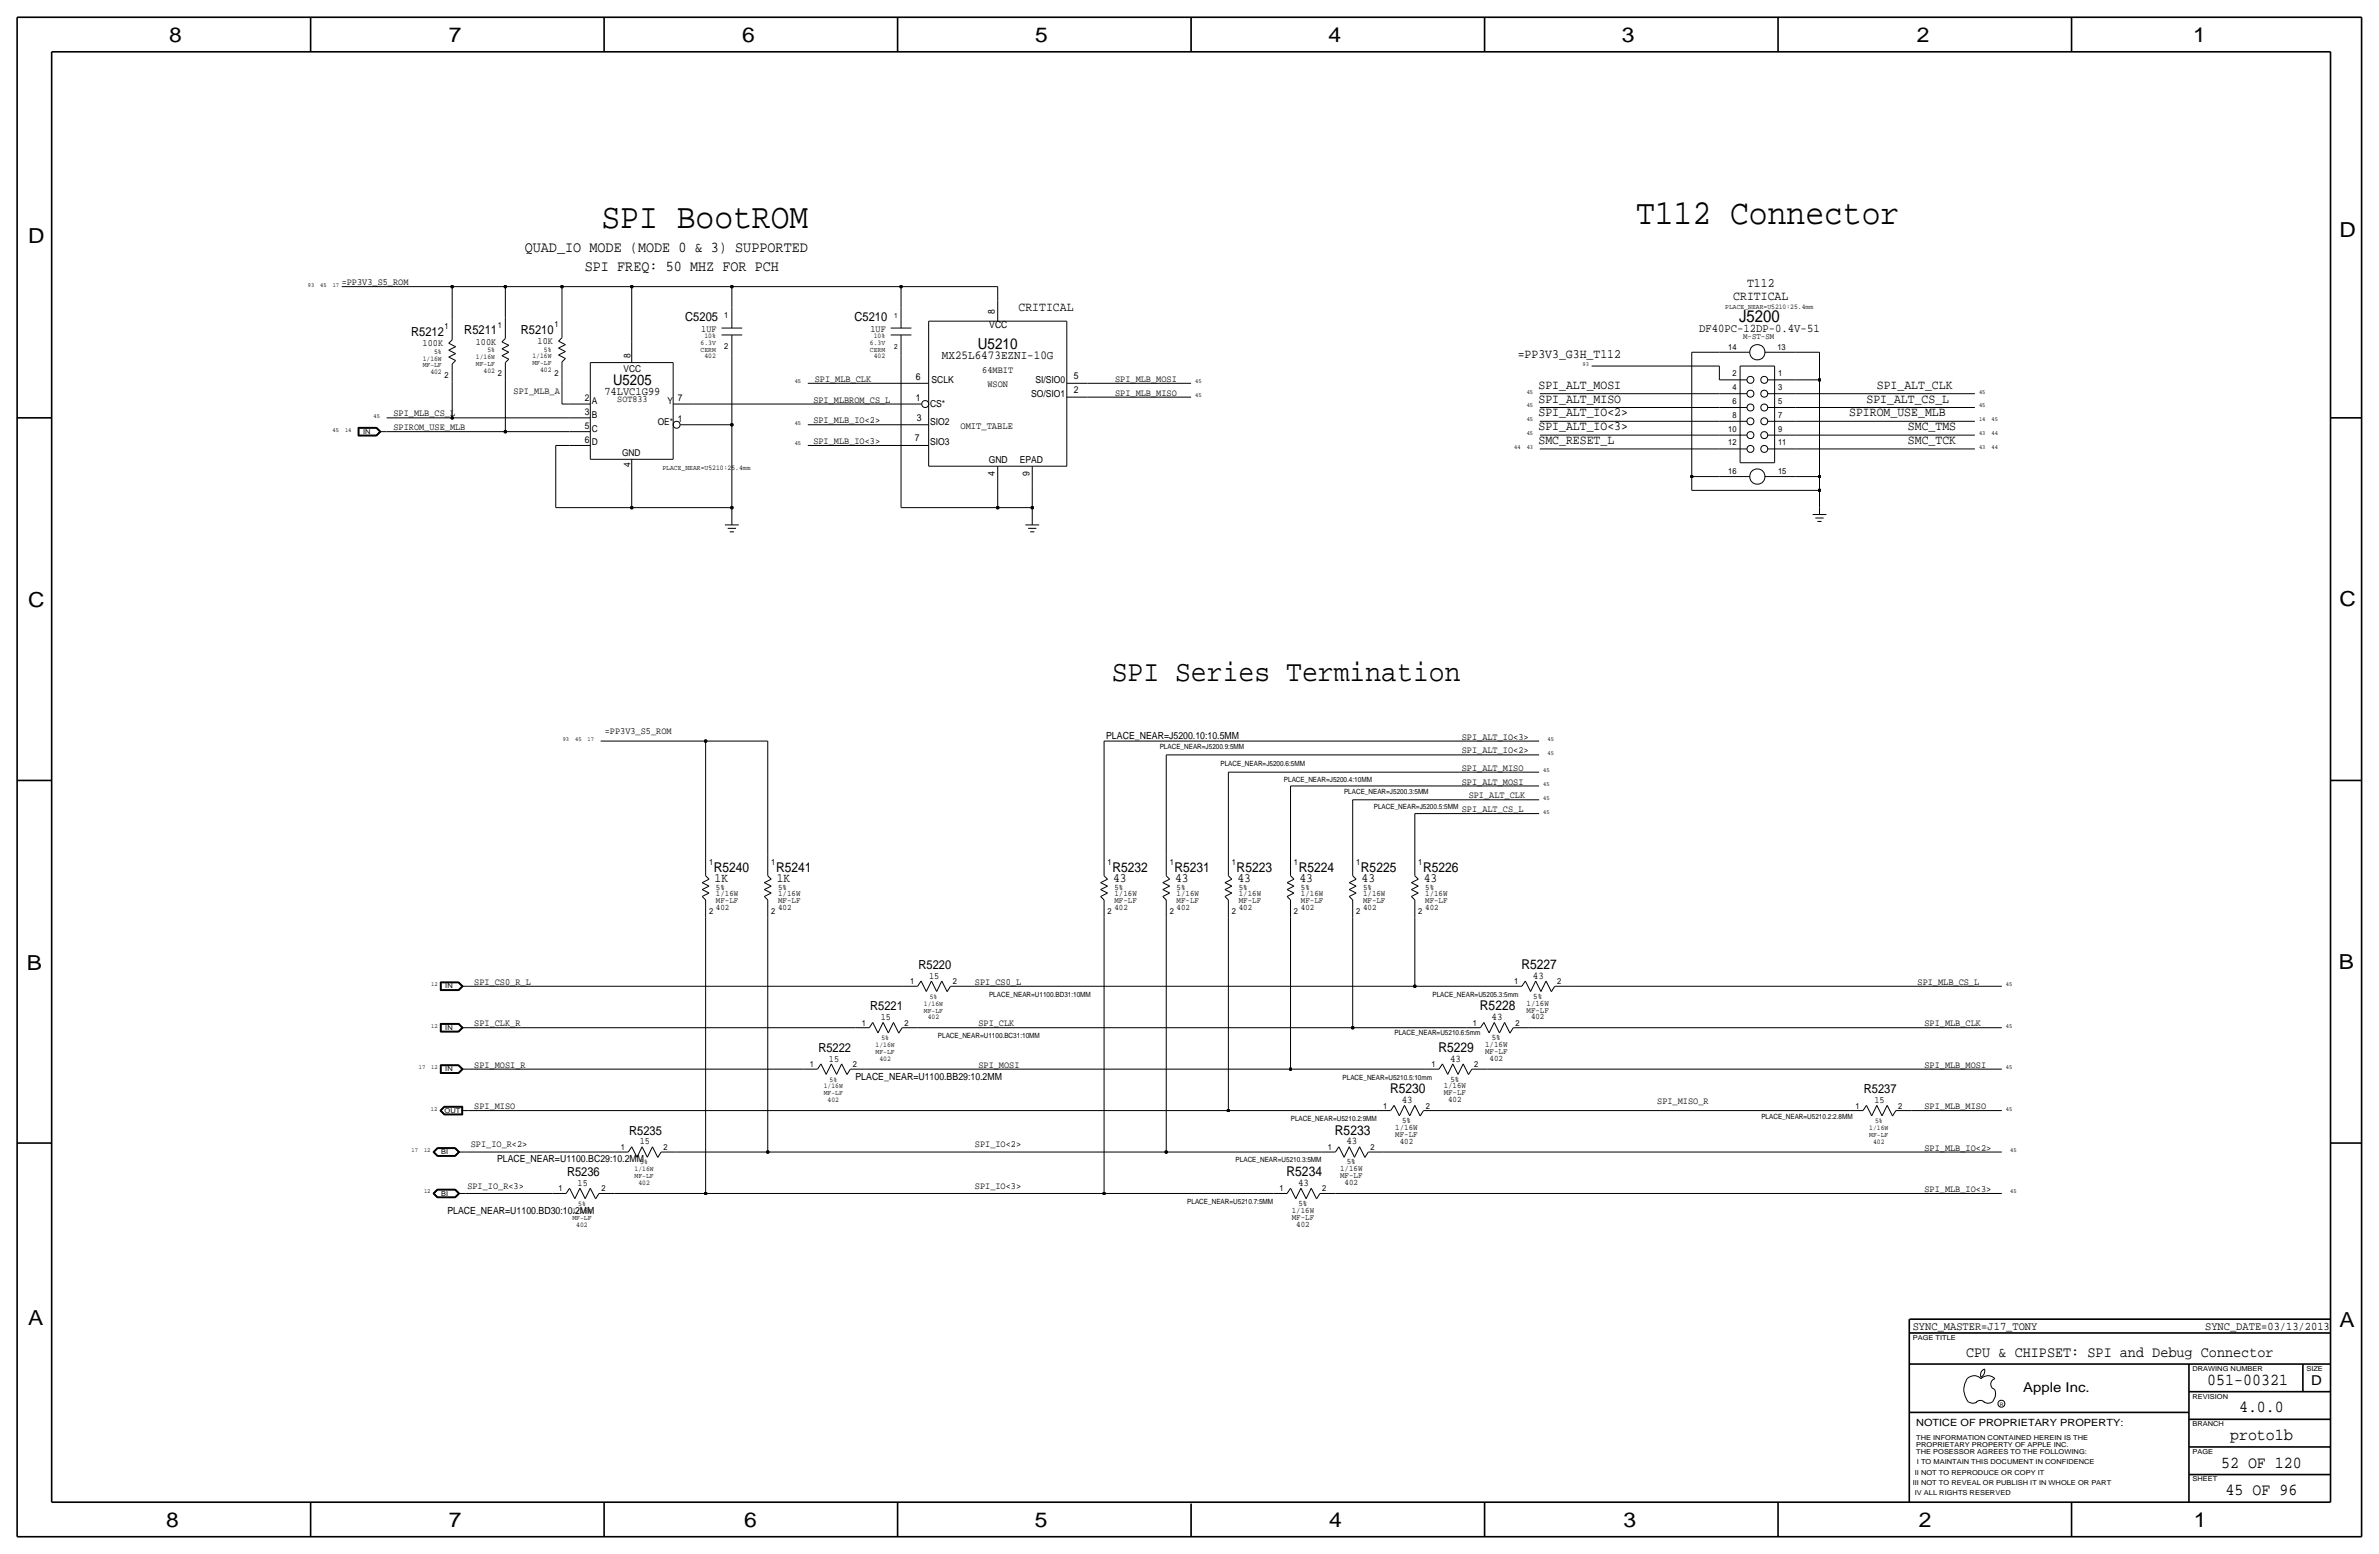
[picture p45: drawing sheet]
<svg xmlns="http://www.w3.org/2000/svg" width="875mm" height="572mm" viewBox="0 0 875 572" stroke-linecap="round" stroke-linejoin="round" font-family="sans-serif">
<defs><g id="words">
<g font-size="12.9">
<text x="221.2" y="83.8">SPI BootROM</text>
<text x="601.7" y="82.6">T112 Connector</text>
</g>
<text font-size="10.9" x="408.9" y="250.4">SPI Series Termination</text>
<g font-size="7.6">
<text x="62.2" y="15.5">8</text>
<text x="165" y="15.5">7</text>
<text x="273" y="15.5">6</text>
<text x="380.7" y="15.5">5</text>
<text x="488.6" y="15.5">4</text>
<text x="596.6" y="15.5">3</text>
<text x="705.1" y="15.5">2</text>
<text x="806.7" y="15.5">1</text>
<text x="10.4" y="89.4">D</text>
<text x="860.5" y="87.1">D</text>
<text x="10.4" y="223.3">C</text>
<text x="860.5" y="222.8">C</text>
<text x="9.8" y="356.6">B</text>
<text x="860.2" y="356.4">B</text>
<text x="10.4" y="487.4">A</text>
<text x="860.5" y="488.2">A</text>
<text x="61.2" y="561.6">8</text>
<text x="165" y="561.6">7</text>
<text x="273.8" y="561.6">6</text>
<text x="380.7" y="561.6">5</text>
<text x="488.9" y="561.6">4</text>
<text x="597.1" y="561.6">3</text>
<text x="705.8" y="561.6">2</text>
<text x="806.9" y="561.6">1</text>
</g>
<g font-size="6.2">
<text x="639.7" y="118.4">J5200</text>
<text x="811.9" y="509.3">051-00321</text>
<text x="823.6" y="519.4">4.0.0</text>
<text x="820.3" y="529.6">proto1b</text>
<text x="817" y="539.7">52 OF 120</text>
<text x="818.6" y="549.9">45 OF 96</text>
</g>
<g font-size="5.6">
<text x="193" y="92.7">QUAD_IO MODE (MODE 0 &amp; 3) SUPPORTED</text>
<text x="215.1" y="99.8">SPI FREQ: 50 MHZ FOR PCH</text>
<text x="359.7" y="128.3">U5210</text>
<text x="723.2" y="499.1">CPU &amp; CHIPSET: SPI and Debug Connector</text>
</g>
<text font-size="5.4" x="225.5" y="141.7">U5205</text>
<g font-size="5">
<text x="262.6" y="320.5">R5240</text>
<text x="285.4" y="320.5">R5241</text>
<text x="409.1" y="320.5">R5232</text>
<text x="432" y="320.5">R5231</text>
<text x="454.9" y="320.5">R5223</text>
<text x="477.7" y="320.5">R5224</text>
<text x="500.6" y="320.5">R5225</text>
<text x="523.4" y="320.5">R5226</text>
<text x="559.6" y="356.4">R5227</text>
<text x="544.4" y="371.6">R5228</text>
<text x="529.1" y="386.8">R5229</text>
<text x="511.3" y="402.1">R5230</text>
<text x="491" y="417.3">R5233</text>
<text x="473.2" y="432.6">R5234</text>
<text x="850.1" y="509.3">D</text>
<text x="744.2" y="511.8">Apple Inc.</text>
</g>
<g font-size="4.7">
<text x="642.6" y="105.4">T112</text>
<text x="637.5" y="110.5">CRITICAL</text>
<text x="374.6" y="114.3">CRITICAL</text>
<text x="558.2" y="131.6">=PP3V3_G3H_T112</text>
<text x="565.9" y="143">SPI_ALT_MOSI</text>
<text x="690.3" y="143">SPI_ALT_CLK</text>
<text x="565.9" y="148.1">SPI_ALT_MISO</text>
<text x="686.5" y="148.1">SPI_ALT_CS_L</text>
<text x="565.9" y="153.2">SPI_ALT_IO&lt;2&gt;</text>
<text x="680.2" y="153.2">SPIROM_USE_MLB</text>
<text x="565.9" y="158.2">SPI_ALT_IO&lt;3&gt;</text>
<text x="701.8" y="158.2">SMC_TMS</text>
<text x="565.9" y="163.3">SMC_RESET_L</text>
<text x="701.8" y="163.3">SMC_TCK</text>
<text x="262.8" y="324.4">1K</text>
<text x="285.7" y="324.4">1K</text>
<text x="409.4" y="324.4">43</text>
<text x="432.3" y="324.4">43</text>
<text x="455.1" y="324.4">43</text>
<text x="478" y="324.4">43</text>
<text x="500.8" y="324.4">43</text>
<text x="523.7" y="324.4">43</text>
</g>
<g font-size="4.6">
<text x="252.1" y="118.1">C5205</text>
<text x="314.3" y="118.1">C5210</text>
<text x="151.2" y="123.4">R5212</text>
<text x="170.8" y="122.9">R5211</text>
<text x="191.6" y="122.7">R5210</text>
<text x="337.8" y="356.4">R5220</text>
<text x="320.1" y="371.6">R5221</text>
<text x="301" y="386.8">R5222</text>
<text x="685.6" y="402.1">R5237</text>
<text x="231.4" y="417.3">R5235</text>
<text x="208.6" y="432.6">R5236</text>
</g>
<text font-size="4.5" x="346.5" y="132.1">MX25L6473EZNI-10G</text>
<text font-size="4.4" x="625" y="121.9">DF40PC-12DP-0.4V-51</text>
<g font-size="4.3">
<text x="222.3" y="145.1">74LVC1G99</text>
<text x="703.5" y="488.9">SYNC_MASTER=J17_TONY</text>
<text x="811.1" y="488.9">SYNC_DATE=03/13/2013</text>
</g>
<g font-size="3.8">
<text x="563.8" y="359.9">43</text>
<text x="548.6" y="375.2">43</text>
<text x="533.4" y="390.4">43</text>
<text x="515.6" y="405.6">43</text>
<text x="495.3" y="420.9">43</text>
<text x="477.5" y="436.1">43</text>
</g>
<text font-size="3.7" x="704.8" y="524.5">NOTICE OF PROPRIETARY PROPERTY:</text>
<g font-size="3.6">
<text x="353.3" y="157.7">OMIT_TABLE</text>
<text x="406.9" y="271.8">PLACE_NEAR=J5200.10:10.5MM</text>
<text x="314.7" y="397.3">PLACE_NEAR=U1100.BB29:10.2MM</text>
<text x="182.8" y="427.5">PLACE_NEAR=U1100.BC29:10.2MM</text>
<text x="164.5" y="446.3">PLACE_NEAR=U1100.BD30:10.2MM</text>
</g>
<g font-size="3.5">
<text x="125.7" y="104.9">=PP3V3_S5_ROM</text>
<text x="366" y="115.3" transform="rotate(-90 366 115.3)">8</text>
<text x="257.9" y="121.9">1UF</text>
<text x="320.2" y="121.9">1UF</text>
<text x="363.9" y="120.6">VCC</text>
<text x="155.5" y="127.3">100K</text>
<text x="175" y="126.7">100K</text>
<text x="197.7" y="126.5">10K</text>
<text x="231.9" y="131.6" transform="rotate(-90 231.9 131.6)">8</text>
<text x="229.3" y="136.7">VCC</text>
<text x="361.3" y="137.2">64MBIT</text>
<text x="299.7" y="140.5">SPI_MLB_CLK</text>
<text x="336.9" y="139.8">6</text>
<text x="342.6" y="141">SCLK</text>
<text x="363.2" y="142.2">WSON</text>
<text x="380.8" y="141">SI/SIO0</text>
<text x="394.9" y="139.4">5</text>
<text x="410.2" y="140.5">SPI_MLB_MOSI</text>
<text x="188.9" y="144.8">SPI_MLB_A</text>
<text x="215.2" y="147.6">2</text>
<text x="217.6" y="148.6">A</text>
<text x="227.1" y="147.9">SOT833</text>
<text x="245.5" y="148.6">Y</text>
<text x="249.4" y="147.6">7</text>
<text x="299.2" y="148.1">SPI_MLBROM_CS_L</text>
<text x="336.9" y="147.4">1</text>
<text x="342.1" y="149.9">CS*</text>
<text x="379.3" y="146">SO/SIO1</text>
<text x="394.9" y="144.5">2</text>
<text x="410.2" y="145.5">SPI_MLB_MISO</text>
<text x="144.7" y="153.2">SPI_MLB_CS_L</text>
<text x="215.2" y="152.7">3</text>
<text x="217.6" y="153.7">B</text>
<text x="249.4" y="155.2">1</text>
<text x="299.2" y="155.7">SPI_MLB_IO&lt;2&gt;</text>
<text x="337.3" y="154.7">3</text>
<text x="144.7" y="158.2">SPIROM_USE_MLB</text>
<text x="215.2" y="157.7">5</text>
<text x="217.6" y="158.7">C</text>
<text x="241.9" y="156.2">OE*</text>
<text x="342.1" y="156.2">SIO2</text>
<text x="215.2" y="162.8">6</text>
<text x="217.6" y="163.8">D</text>
<text x="228.8" y="167.6">GND</text>
<text x="299.2" y="163.3">SPI_MLB_IO&lt;3&gt;</text>
<text x="336.5" y="162.3">7</text>
<text x="342.1" y="163.8">SIO3</text>
<text x="231.9" y="171.6" transform="rotate(-90 231.9 171.6)">4</text>
<text x="363.7" y="170.4">GND</text>
<text x="375.1" y="170.4">EPAD</text>
<text x="366" y="175.2" transform="rotate(-90 366 175.2)">4</text>
<text x="378.7" y="175.2" transform="rotate(-90 378.7 175.2)">9</text>
<text x="222.5" y="270">=PP3V3_S5_ROM</text>
<text x="537.7" y="272">SPI_ALT_IO&lt;3&gt;</text>
<text x="537.7" y="277.1">SPI_ALT_IO&lt;2&gt;</text>
<text x="537.7" y="283.5">SPI_ALT_MISO</text>
<text x="537.7" y="288.5">SPI_ALT_MOSI</text>
<text x="540.2" y="293.6">SPI_ALT_CLK</text>
<text x="537.7" y="298.7">SPI_ALT_CS_L</text>
<text x="341.7" y="359.9">15</text>
<text x="174.4" y="362.2">SPI_CS0_R_L</text>
<text x="358.6" y="362.2">SPI_CS0_L</text>
<text x="705.3" y="362.2">SPI_MLB_CS_L</text>
<text x="174.4" y="377.4">SPI_CLK_R</text>
<text x="323.9" y="375.2">15</text>
<text x="359.9" y="377.4">SPI_CLK</text>
<text x="707.8" y="377.4">SPI_MLB_CLK</text>
<text x="174.4" y="392.7">SPI_MOSI_R</text>
<text x="304.9" y="390.4">15</text>
<text x="359.9" y="392.7">SPI_MOSI</text>
<text x="707.8" y="392.7">SPI_MLB_MOSI</text>
<text x="174.4" y="407.9">SPI_MISO</text>
<text x="609.5" y="405.9">SPI_MISO_R</text>
<text x="689.4" y="405.6">15</text>
<text x="707.8" y="407.9">SPI_MLB_MISO</text>
<text x="173.2" y="421.9">SPI_IO_R&lt;2&gt;</text>
<text x="235.3" y="420.9">15</text>
<text x="358.6" y="421.9">SPI_IO&lt;2&gt;</text>
<text x="707.8" y="423.2">SPI_MLB_IO&lt;2&gt;</text>
<text x="171.9" y="437.1">SPI_IO_R&lt;3&gt;</text>
<text x="212.4" y="436.1">15</text>
<text x="358.6" y="437.1">SPI_IO&lt;3&gt;</text>
<text x="707.8" y="438.4">SPI_MLB_IO&lt;3&gt;</text>
</g>
<g font-size="3.1">
<text x="266.4" y="116.8">1</text>
<text x="163.5" y="121.2">1</text>
<text x="183.1" y="120.6">1</text>
<text x="203.9" y="120.4">1</text>
<text x="641.1" y="124.7">M-ST-SM</text>
<text x="266.4" y="128.3">2</text>
<text x="635.7" y="128.8">14</text>
<text x="653.7" y="128.8">13</text>
<text x="163.5" y="138.9">2</text>
<text x="183.1" y="138.4">2</text>
<text x="203.9" y="138.2">2</text>
<text x="637.2" y="138.4">2</text>
<text x="637.2" y="143.5">4</text>
<text x="654" y="138.4">1</text>
<text x="654" y="143.5">3</text>
<text x="637.2" y="148.6">6</text>
<text x="654" y="148.6">5</text>
<text x="637.2" y="153.7">8</text>
<text x="654" y="153.7">7</text>
<text x="635.7" y="158.8">10</text>
<text x="654" y="158.8">9</text>
<text x="635.7" y="163.8">12</text>
<text x="654" y="163.8">11</text>
<text x="635.7" y="174.2">16</text>
<text x="654" y="174.5">15</text>
<text x="260.8" y="318.3">1</text>
<text x="283.7" y="318.3">1</text>
<text x="407.4" y="318.3">1</text>
<text x="430.2" y="318.3">1</text>
<text x="453.1" y="318.3">1</text>
<text x="475.9" y="318.3">1</text>
<text x="498.8" y="318.3">1</text>
<text x="521.7" y="318.3">1</text>
<text x="263.3" y="329.7">1/16W</text>
<text x="263.3" y="327.2">5%</text>
<text x="286.2" y="327.2">5%</text>
<text x="286.2" y="329.7">1/16W</text>
<text x="409.9" y="329.7">1/16W</text>
<text x="409.9" y="327.2">5%</text>
<text x="432.8" y="329.7">1/16W</text>
<text x="432.8" y="327.2">5%</text>
<text x="455.6" y="329.7">1/16W</text>
<text x="455.6" y="327.2">5%</text>
<text x="478.5" y="327.2">5%</text>
<text x="478.5" y="329.7">1/16W</text>
<text x="501.3" y="327.2">5%</text>
<text x="501.3" y="329.7">1/16W</text>
<text x="524.2" y="329.7">1/16W</text>
<text x="524.2" y="327.2">5%</text>
<text x="263.3" y="332.2">MF-LF</text>
<text x="263.3" y="334.8">402</text>
<text x="286.2" y="334.8">402</text>
<text x="286.2" y="332.2">MF-LF</text>
<text x="409.9" y="332.2">MF-LF</text>
<text x="409.9" y="334.8">402</text>
<text x="432.8" y="332.2">MF-LF</text>
<text x="432.8" y="334.8">402</text>
<text x="455.6" y="334.8">402</text>
<text x="455.6" y="332.2">MF-LF</text>
<text x="478.5" y="332.2">MF-LF</text>
<text x="478.5" y="334.8">402</text>
<text x="501.3" y="332.2">MF-LF</text>
<text x="501.3" y="334.8">402</text>
<text x="524.2" y="332.2">MF-LF</text>
<text x="524.2" y="334.8">402</text>
<text x="260.8" y="336">2</text>
<text x="283.7" y="336">2</text>
<text x="407.4" y="336">2</text>
<text x="430.2" y="336">2</text>
<text x="453.1" y="336">2</text>
<text x="475.9" y="336">2</text>
<text x="498.8" y="336">2</text>
<text x="521.7" y="336">2</text>
<text x="334.7" y="362">1</text>
<text x="350.5" y="362">2</text>
<text x="557" y="362">1</text>
<text x="572.7" y="362">2</text>
<text x="561.5" y="369.8">1/16W</text>
<text x="564" y="367.3">5%</text>
<text x="316.9" y="377.2">1</text>
<text x="332.7" y="377.2">2</text>
<text x="541.7" y="377.2">1</text>
<text x="557.5" y="377.2">2</text>
<text x="561.5" y="372.4">MF-LF</text>
<text x="563.1" y="374.9">402</text>
<text x="548.7" y="382.5">5%</text>
<text x="546.2" y="387.6">MF-LF</text>
<text x="546.2" y="385.1">1/16W</text>
<text x="297.9" y="392.4">1</text>
<text x="313.6" y="392.4">2</text>
<text x="526.5" y="392.4">1</text>
<text x="542.2" y="392.4">2</text>
<text x="547.9" y="390.1">402</text>
<text x="531" y="400.3">1/16W</text>
<text x="533.5" y="397.8">5%</text>
<text x="508.7" y="407.7">1</text>
<text x="524.5" y="407.7">2</text>
<text x="531" y="402.8">MF-LF</text>
<text x="532.7" y="405.4">402</text>
<text x="682.4" y="407.7">1</text>
<text x="698.2" y="407.7">2</text>
<text x="515.7" y="413">5%</text>
<text x="513.2" y="415.5">1/16W</text>
<text x="513.2" y="418.1">MF-LF</text>
<text x="228.3" y="422.9">1</text>
<text x="244" y="422.9">2</text>
<text x="488.4" y="422.9">1</text>
<text x="504.1" y="422.9">2</text>
<text x="514.9" y="420.6">402</text>
<text x="492.9" y="430.8">1/16W</text>
<text x="495.4" y="428.2">5%</text>
<text x="492.9" y="433.3">MF-LF</text>
<text x="494.6" y="435.9">402</text>
<text x="205.4" y="438.1">1</text>
<text x="221.2" y="438.1">2</text>
<text x="470.6" y="438.1">1</text>
<text x="477.6" y="443.5">5%</text>
<text x="486.4" y="438.1">2</text>
<text x="475.1" y="446">1/16W</text>
<text x="475.1" y="448.6">MF-LF</text>
<text x="476.8" y="451.1">402</text>
</g>
<g font-size="2.6">
<text x="634.6" y="113.5">PLACE_NEAR=U5210:25.4mm</text>
<text x="328.8" y="116.8">1</text>
<text x="259.1" y="124.5">10%</text>
<text x="321.4" y="124.5">10%</text>
<text x="159.7" y="130">5%</text>
<text x="179.3" y="129.5">5%</text>
<text x="195.9" y="131.8">1/16W</text>
<text x="200.1" y="129.3">5%</text>
<text x="257.7" y="129.3">CERM</text>
<text x="257.7" y="126.7">6.3V</text>
<text x="259.1" y="131.8">402</text>
<text x="319.9" y="129.3">CERM</text>
<text x="319.9" y="126.7">6.3V</text>
<text x="321.4" y="131.8">402</text>
<text x="328.8" y="128.3">2</text>
<text x="155.5" y="132.6">1/16W</text>
<text x="155.5" y="135.1">MF-LF</text>
<text x="158.3" y="137.7">402</text>
<text x="175" y="132.1">1/16W</text>
<text x="175" y="134.6">MF-LF</text>
<text x="177.8" y="137.2">402</text>
<text x="195.9" y="134.4">MF-LF</text>
<text x="198.7" y="136.9">402</text>
<text x="243.7" y="173">PLACE_NEAR=U5210:25.4mm</text>
<text x="426.5" y="275.6">PLACE_NEAR=J5200.9:5MM</text>
<text x="448.9" y="281.7">PLACE_NEAR=J5200.6:5MM</text>
<text x="472.2" y="287.5">PLACE_NEAR=J5200.4:10MM</text>
<text x="494.4" y="291.8">PLACE_NEAR=J5200.3:5MM</text>
<text x="505.3" y="297.7">PLACE_NEAR=J5200.5:5MM</text>
<text x="339.8" y="369.8">1/16W</text>
<text x="341.9" y="367.3">5%</text>
<text x="363.8" y="366.8">PLACE_NEAR=U1100.BD31:10MM</text>
<text x="526.9" y="366.5">PLACE_NEAR=U5205.3:5mm</text>
<text x="339.8" y="372.4">MF-LF</text>
<text x="341.2" y="374.9">402</text>
<text x="324.2" y="382.5">5%</text>
<text x="345" y="381.8">PLACE_NEAR=U1100.BC31:10MM</text>
<text x="512.9" y="380.5">PLACE_NEAR=U5210.6:5mm</text>
<text x="322.1" y="387.6">MF-LF</text>
<text x="322.1" y="385.1">1/16W</text>
<text x="323.5" y="390.1">402</text>
<text x="303" y="400.3">1/16W</text>
<text x="305.1" y="397.8">5%</text>
<text x="493.8" y="397">PLACE_NEAR=U5210.5:10mm</text>
<text x="303" y="402.8">MF-LF</text>
<text x="304.4" y="405.4">402</text>
<text x="474.8" y="412.2">PLACE_NEAR=U5210.2:9MM</text>
<text x="647.8" y="411.5">PLACE_NEAR=U5210.2:2.8MM</text>
<text x="689.7" y="413">5%</text>
<text x="687.6" y="418.1">MF-LF</text>
<text x="687.6" y="415.5">1/16W</text>
<text x="689" y="420.6">402</text>
<text x="233.4" y="430.8">1/16W</text>
<text x="235.5" y="428.2">5%</text>
<text x="454.5" y="427.5">PLACE_NEAR=U5210.3:5MM</text>
<text x="233.4" y="433.3">MF-LF</text>
<text x="234.8" y="435.9">402</text>
<text x="212.7" y="443.5">5%</text>
<text x="436.7" y="442.7">PLACE_NEAR=U5210.7:5MM</text>
<text x="210.6" y="446">1/16W</text>
<text x="210.6" y="448.6">MF-LF</text>
<text x="212" y="451.1">402</text>
</g>
<g font-size="2.5">
<text x="133.6" y="159.5">IN</text>
<text x="163.8" y="363.5">IN</text>
<text x="163.8" y="378.7">IN</text>
<text x="163.8" y="394">IN</text>
<text x="163.5" y="409.2">OUT</text>
<text x="162.3" y="424.4">BI</text>
<text x="162.3" y="439.7">BI</text>
<text x="703.5" y="492.8">PAGE TITLE</text>
<text x="806.4" y="504.2">DRAWING NUMBER</text>
<text x="848.3" y="504.2">SIZE</text>
<text x="806.4" y="514.4">REVISION</text>
<text x="806.4" y="524.5">BRANCH</text>
<text x="704.8" y="532.1">PROPRIETARY PROPERTY OF APPLE INC.</text>
<text x="704.8" y="529.6">THE INFORMATION CONTAINED HEREIN IS THE</text>
<text x="704.8" y="534.7">THE POSESSOR AGREES TO THE FOLLOWING:</text>
<text x="705.1" y="538.5">I TO MAINTAIN THIS DOCUMENT IN CONFIDENCE</text>
<text x="806.4" y="534.7">PAGE</text>
<text x="704.3" y="542.3">II NOT TO REPRODUCE OR COPY IT</text>
<text x="806.4" y="544.8">SHEET</text>
<text x="703.5" y="546.1">III NOT TO REVEAL OR PUBLISH IT IN WHOLE OR PART</text>
<text x="704.3" y="549.9">IV ALL RIGHTS RESERVED</text>
</g>
<g font-size="2.3">
<text x="113.2" y="105.4">93</text>
<text x="117.8" y="105.4">45</text>
<text x="122.4" y="105.4">17</text>
<text x="582.1" y="134.6">93</text>
<text x="292.3" y="141">45</text>
<text x="439.6" y="141">45</text>
<text x="439.6" y="146.1">45</text>
<text x="561.5" y="149.9">45</text>
<text x="561.5" y="144.8">45</text>
<text x="727.9" y="144.8">45</text>
<text x="727.9" y="149.9">45</text>
<text x="137.4" y="153.7">45</text>
<text x="561.5" y="154.9">45</text>
<text x="727.9" y="154.9">14</text>
<text x="732.5" y="154.9">45</text>
<text x="122.3" y="158.8">45</text>
<text x="126.9" y="158.8">14</text>
<text x="292.3" y="156.2">45</text>
<text x="561.5" y="160">45</text>
<text x="727.9" y="160">43</text>
<text x="732.5" y="160">44</text>
<text x="292.3" y="163.8">45</text>
<text x="557" y="165.1">44</text>
<text x="561.5" y="165.1">43</text>
<text x="727.9" y="165.1">43</text>
<text x="732.5" y="165.1">44</text>
<text x="207" y="272.5">93</text>
<text x="211.5" y="272.5">45</text>
<text x="216.1" y="272.5">17</text>
<text x="569.2" y="272.5">45</text>
<text x="569.2" y="277.6">45</text>
<text x="567.6" y="284">45</text>
<text x="567.6" y="289.1">45</text>
<text x="567.6" y="299.2">45</text>
<text x="567.6" y="294.1">45</text>
<text x="158.6" y="362.7">12</text>
<text x="737.8" y="362.7">45</text>
<text x="158.6" y="378">12</text>
<text x="737.8" y="378">45</text>
<text x="154.1" y="393.2">17</text>
<text x="158.6" y="393.2">12</text>
<text x="737.8" y="393.2">45</text>
<text x="158.5" y="408.4">12</text>
<text x="737.8" y="408.4">45</text>
<text x="151.4" y="423.7">17</text>
<text x="156" y="423.7">12</text>
<text x="739.3" y="423.7">45</text>
<text x="156" y="438.9">12</text>
<text x="739.3" y="438.9">45</text>
</g>
<text font-size="1.8" x="735.5" y="516.9">R</text>
</g></defs>
<g fill="none" stroke="#000" stroke-width=".37">
<path d="M125.7 105.4h40.6zM166.3 105.4v11.9zM166.3 117.3v7.7zM166.3 105.4h19.6zM185.9 105.4h20.8zM185.9 105.4v11.4zM185.9 116.8v7.7zM206.7 105.4v11.2zM206.7 116.6v7.6zM206.7 105.4h25.7zM232.4 105.4v20.3zM232.4 105.4h36.8z"/>
<path d="M269.2 105.4h62.2zM269.2 105.4v7.6zM269.2 113v7.7zM331.4 105.4h35.6zM331.4 105.4v7.6zM331.4 113v7.7zM341.6 118.1h50.8zM341.6 118.1v53.4zM367 105.4v5.1zM367 110.5v7.6zM392.4 118.1v53.4zM165 126.2l1.3-1.2z"/>
<path d="M165 126.2l2.6 1.3zM165 131.3l2.6 1.3zM165 128.8l2.6 1.2zM165 131.3l2.6-1.3zM165 128.8l2.6-1.3zM166.3 133.9v6.3zM167.6 132.6l-1.3 1.3zM184.6 130.8l2.5-1.3zM184.6 128.3l2.5-1.3zM184.6 125.7l1.3-1.2zM184.6 125.7l2.5 1.3zM184.6 130.8l2.5 1.3z"/>
<path d="M184.6 128.3l2.5 1.2zM185.9 139.7v19.1zM185.9 133.4v6.3zM187.1 132.1l-1.2 1.3zM205.4 125.5l1.3-1.3zM205.4 125.5l2.6 1.2zM205.4 130.6l2.6 1.2zM205.4 128l2.6 1.3zM205.4 130.6l2.6-1.3zM205.4 128l2.6-1.3zM206.7 139.4v9.2zM206.7 133.1v6.3z"/>
<path d="M208 131.8l-1.3 1.3zM217.1 133.4v35.5zM217.1 133.4h30.5zM232.4 125.7v7.7zM247.6 133.4v35.5zM265.4 123.2h7.6zM265.4 120.7h7.6zM269.2 130.8v25.4zM269.2 123.2v7.6zM327.6 120.7h7.6zM327.6 123.2h7.6zM331.4 130.8v55.9z"/>
<path d="M331.4 123.2v7.6zM585.4 134.6h47zM622.2 129.5v45.8zM622.2 129.5h10.2zM632.4 134.6v5.1zM632.4 129.5h11.2zM632.4 139.7h10.2zM640 134.6v35.6zM640 134.6h12.7zM649.2 129.5h11.1zM650.2 139.7h10.1zM652.7 134.6v35.6z"/>
<path d="M660.3 129.5h8.9zM660.3 139.7h8.9zM669.2 129.5v10.2zM669.2 139.7v35.6zM131.7 157.2h6.8zM131.7 157.2v3.1zM131.8 157.3v2.9zM131.8 157.3h6.7zM131.9 157.4v2.7zM131.9 157.4h6.5zM132 157.5h6.4zM132 157.5v2.5z"/>
<path d="M138.4 157.5l1.2 1.3zM138.4 157.4l1.4 1.4zM138.5 157.3l1.5 1.5zM138.5 157.2l1.6 1.6zM139.6 158.8h2.6zM142.2 153.7h24.1zM142.2 158.8h43.7zM166.3 140.2v13.5zM166.3 153.7h43.2zM185.9 158.8h23.6zM206.7 148.6h2.8zM209.5 153.7h7.6z"/>
<path d="M209.5 148.6h7.6zM209.5 158.8h7.6zM247.6 148.6h7.6zM250.2 156.2h5zM255.2 156.2h14zM255.2 148.6h78.8zM269.2 156.2v30.5zM297.1 141h36.9zM297.1 156.2h36.9zM334 148.6h5zM334 156.2h7.6zM334 141h7.6z"/>
<path d="M392.4 146.1h7.6zM392.4 141h7.6zM400 141h38.1zM400 146.1h38.1zM566.4 149.9h66zM566.4 154.9h66zM566.4 144.8h66zM632.4 144.8h10.2zM632.4 154.9h10.2zM632.4 149.9h10.2zM650.2 154.9h10.1zM650.2 149.9h10.1z"/>
<path d="M650.2 144.8h10.1zM660.3 149.9h66.1zM660.3 144.8h66.1zM660.3 154.9h66.1zM131.7 160.3h6.8zM131.8 160.2h6.7zM131.9 160.1h6.5zM132 160h6.4zM138.4 160l1.2-1.3zM138.4 160.1l1.4-1.4zM138.5 160.2l1.5-1.4zM138.5 160.3l1.6-1.6z"/>
<path d="M204.4 163.8h5.1zM204.4 163.8v22.9zM209.5 163.8h7.6zM217.1 168.9h30.5zM232.4 176.5v10.2zM232.4 168.9v7.6zM297.1 163.8h36.9zM334 163.8h7.6zM341.6 171.5h50.8zM367 179.1v7.6zM367 171.4v7.7zM379.7 179.1v7.6z"/>
<path d="M379.7 171.4v7.7zM566.4 165.1h66zM566.4 160h66zM622.2 175.3v5zM622.2 175.3h10.2zM632.4 175.3h11.2zM632.4 165.1h10.2zM632.4 160h10.2zM640 170.2h12.7zM649.2 175.3h11.1zM650.2 160h10.1zM650.2 165.1h10.1z"/>
<path d="M660.3 165.1h66.1zM660.3 160h66.1zM660.3 175.3h8.9zM669.2 175.3v5zM204.4 186.7h28zM232.4 186.7h36.8zM266.6 193h5.1zM267.7 194.3h3zM268.4 195.6h1.6zM269.2 186.7v3.8zM269.2 190.5v2.5zM331.4 186.7h35.6z"/>
<path d="M367 186.7h12.7zM377.1 193h5.1zM378.2 194.3h3zM378.9 195.6h1.5zM379.7 186.7v3.8zM379.7 190.5v2.5zM622.2 180.3h47zM666.7 189.2h5.1zM667.7 190.5h3.1zM668.5 191.8h1.5zM669.2 180.3v6.4zM669.2 186.7v2.5z"/>
<path d="M220.9 272.5h38.6zM259.5 272.5h22.9zM259.5 272.5v42zM282.4 272.5v42zM406.1 272.5h160zM406.1 272.5v42zM429 277.6h137.1zM429 277.6v36.9zM451.8 284h114.3zM451.8 284v30.5zM474.7 289.1h91.4zM474.7 289.1v25.4z"/>
<path d="M497.5 294.1h68.6zM497.5 294.1v20.4zM520.4 299.2h45.7zM520.4 299.2v15.3zM259.5 314.5v7.6zM282.4 314.5v7.6zM406.1 314.5v7.6zM429 314.5v7.6zM451.8 314.5v7.6zM474.7 314.5v7.6zM497.5 314.5v7.6zM520.4 314.5v7.6z"/>
<path d="M258.3 329.7l1.2 1.3zM258.3 327.2l2.5 1.2zM258.3 324.6l2.5 1.3zM258.3 324.6l2.5-1.3zM258.3 329.7l2.5-1.3zM258.3 327.2l2.5-1.3zM259.5 337.3v101.6zM259.5 331v6.3zM259.5 322.1l1.3 1.2zM281.1 329.7l1.3 1.3zM281.1 327.2l2.6 1.2zM281.1 324.6l2.6 1.3z"/>
<path d="M281.1 324.6l2.6-1.3zM281.1 329.7l2.6-1.3zM281.1 327.2l2.6-1.3zM282.4 337.3v86.4zM282.4 331v6.3zM282.4 322.1l1.3 1.2zM404.8 324.6l2.6-1.3zM404.8 329.7l2.6-1.3zM404.8 327.2l2.6-1.3zM404.8 329.7l1.3 1.3zM404.8 327.2l2.6 1.2zM404.8 324.6l2.6 1.3z"/>
<path d="M406.1 322.1l1.3 1.2zM406.1 337.3v101.6zM406.1 331v6.3zM427.7 324.6l2.5-1.3zM427.7 329.7l2.5-1.3zM427.7 327.2l2.5-1.3zM427.7 329.7l1.3 1.3zM427.7 327.2l2.5 1.2zM427.7 324.6l2.5 1.3zM429 322.1l1.2 1.2zM429 337.3v86.4zM429 331v6.3z"/>
<path d="M450.5 329.7l1.3 1.3zM450.5 327.2l2.6 1.2zM450.5 324.6l2.6 1.3zM450.5 324.6l2.6-1.3zM450.5 329.7l2.6-1.3zM450.5 327.2l2.6-1.3zM451.8 337.3v71.1zM451.8 331v6.3zM451.8 322.1l1.3 1.2zM473.4 324.6l2.5-1.3zM473.4 329.7l2.5-1.3zM473.4 327.2l2.5-1.3z"/>
<path d="M473.4 329.7l1.3 1.3zM473.4 327.2l2.5 1.2zM473.4 324.6l2.5 1.3zM474.7 322.1l1.2 1.2zM474.7 337.3v55.9zM474.7 331v6.3zM496.3 329.7l1.2 1.3zM496.3 327.2l2.5 1.2zM496.3 324.6l2.5 1.3zM496.3 324.6l2.5-1.3zM496.3 329.7l2.5-1.3zM496.3 327.2l2.5-1.3z"/>
<path d="M497.5 322.1l1.3 1.2zM497.5 337.3v40.7zM497.5 331v6.3zM519.1 324.6l2.6-1.3zM519.1 329.7l2.6-1.3zM519.1 327.2l2.6-1.3zM519.1 329.7l1.3 1.3zM519.1 327.2l2.6 1.2zM519.1 324.6l2.6 1.3zM520.4 322.1l1.3 1.2zM520.4 337.3v25.4zM520.4 331v6.3z"/>
<path d="M162 361.1v3.2zM162 364.3h6.8zM162 376.4v3.1zM162 379.5h6.8zM162 361.1h6.8zM162 376.4h6.8zM162.1 361.2v3zM162.1 364.2h6.6zM162.1 376.5v2.9zM162.1 379.4h6.6zM162.1 361.2h6.6zM162.1 376.5h6.6z"/>
<path d="M162.2 361.3h6.5zM162.2 376.6h6.5zM162.2 361.3v2.8zM162.2 364.1h6.5zM162.2 376.6v2.7zM162.2 379.3h6.5zM162.3 361.4h6.3zM162.3 361.4v2.6zM162.3 364h6.3zM162.3 376.7h6.3zM162.3 376.7v2.5zM162.3 379.2h6.3z"/>
<path d="M168.6 364l1.3-1.3zM168.6 379.2l1.3-1.2zM168.6 361.4l1.3 1.3zM168.6 376.7l1.3 1.3zM168.7 364.1l1.3-1.4zM168.7 379.3l1.3-1.3zM168.7 361.3l1.3 1.4zM168.7 376.6l1.3 1.4zM168.7 361.2l1.5 1.5zM168.7 376.5l1.5 1.5zM168.7 364.2l1.5-1.5zM168.7 379.4l1.5-1.4z"/>
<path d="M168.8 361.1l1.5 1.6zM168.8 376.4l1.5 1.6zM168.8 364.3l1.5-1.6zM168.8 379.5l1.5-1.5zM169.9 362.7h2.5zM169.9 378h2.5zM172.4 378h142.3zM172.4 362.7h160zM314.7 378h5zM321 376l1.9 3.9zM321 376l-1.3 2zM324.8 376l-1.9 3.9z"/>
<path d="M324.8 376l1.9 3.9zM328.6 376l-1.9 3.9zM328.6 376l2 3.9zM331.8 378h5.7zM331.8 378l-1.2 2zM332.4 362.7h5.1zM337.5 378h160zM338.8 360.8l1.9 3.8zM338.8 360.8l-1.3 1.9zM342.6 360.8l-1.9 3.8zM342.6 360.8l1.9 3.8zM346.4 360.8l-1.9 3.8z"/>
<path d="M346.4 360.8l1.9 3.8zM349.6 362.7h5.7zM349.6 362.7l-1.3 2zM355.3 362.7h165.1zM497.5 378h41.9zM520.4 362.7h34.3zM539.4 378h5.1zM545.8 376l1.9 3.9zM545.8 376l-1.3 2zM549.6 376l-1.9 3.9zM549.6 376l1.9 3.9zM553.4 376l-1.9 3.9z"/>
<path d="M553.4 376l1.9 3.9zM554.7 362.7h5.1zM556.6 378h5.7zM556.6 378l-1.3 2zM561 360.8l-1.2 1.9zM561 360.8l2 3.8zM562.3 378h174zM564.8 360.8l-1.8 3.8zM564.8 360.8l2 3.8zM568.7 360.8l-1.9 3.8zM568.7 360.8l1.9 3.8zM571.9 362.7l-1.3 2z"/>
<path d="M571.9 362.7h5.6zM577.5 362.7h158.8zM162 391.6v3.2zM162 394.8h6.8zM162 391.6h6.8zM162.1 391.7v3zM162.1 394.7h6.6zM162.1 391.7h6.6zM162.2 391.8h6.5zM162.2 391.8v2.8zM162.2 394.6h6.5zM162.3 391.9h6.3z"/>
<path d="M162.3 391.9v2.6zM162.3 394.5h6.3zM168.6 394.5l1.3-1.3zM168.6 391.9l1.3 1.3zM168.7 391.8l1.3 1.4zM168.7 391.7l1.5 1.5zM168.8 391.6l1.5 1.6zM168.8 394.8l1.5-1.6zM169.9 393.2h2.5zM170 393.2l-1.3 1.4zM170.2 393.2l-1.5 1.5zM172.4 393.2h123.2z"/>
<path d="M295.6 393.2h5.1zM302 391.3l1.9 3.8zM302 391.3l-1.3 1.9zM305.8 391.3l-1.9 3.8zM305.8 391.3l1.9 3.8zM309.6 391.3l-1.9 3.8zM309.6 391.3l1.9 3.8zM312.8 393.2h5.7zM312.8 393.2l-1.3 2zM318.5 393.2h156.2zM474.7 393.2h49.5zM524.2 393.2h5.1z"/>
<path d="M530.6 391.3l1.9 3.8zM530.6 391.3l-1.3 1.9zM534.4 391.3l-1.9 3.8zM534.4 391.3l1.9 3.8zM538.2 391.3l-1.9 3.8zM538.2 391.3l1.9 3.8zM541.4 393.2h5.7zM541.4 393.2l-1.3 2zM547.1 393.2h189.2zM161.8 408.4l1.6 1.6zM161.8 408.4l1.6-1.5zM162 408.4l1.4 1.5z"/>
<path d="M162.1 408.4l1.4-1.3zM162.1 408.4l1.4 1.4zM162.3 408.4l1.2-1.2zM162.3 408.4l1.2 1.3zM163.4 410h6.8zM163.4 406.9h6.8zM163.4 407h6.7zM163.4 407l-1.4 1.4zM163.4 409.9h6.7zM163.5 407.1h6.5zM163.5 409.8h6.5zM163.5 407.2h6.4z"/>
<path d="M163.5 409.7h6.4zM169.9 408.4h2.5zM169.9 407.2v2.5zM170 407.1v2.7zM170.1 407v2.9zM170.2 406.9v3.1zM172.4 408.4h279.4zM451.8 408.4h54.6zM506.4 408.4h5.1zM512.8 406.5l1.9 3.9zM512.8 406.5l-1.3 1.9zM516.6 406.5l-1.9 3.9z"/>
<path d="M516.6 406.5l1.9 3.9zM520.4 406.5l-1.9 3.9zM520.4 406.5l1.9 3.9zM523.6 408.4h5.7zM523.6 408.4l-1.3 2.1zM529.3 408.4h150.9zM680.2 408.4h5zM686.5 406.5l1.9 3.9zM686.5 406.5l-1.3 1.9zM690.3 406.5l-1.9 3.9zM690.3 406.5l2 3.9zM694.1 406.5l-1.8 3.9z"/>
<path d="M694.1 406.5l2 3.9zM697.3 408.4h5.7zM697.3 408.4l-1.2 2.1zM703 408.4h33.3zM159.3 438.9l1.5 1.6zM159.3 423.7l1.5 1.5zM159.3 438.9l1.5-1.6zM159.3 423.7l1.5-1.6zM159.4 438.9l1.5 1.5zM159.4 423.7l1.5 1.4zM159.4 438.9l1.5-1.5zM159.6 438.9l1.3-1.4z"/>
<path d="M159.6 423.7l1.3-1.4zM159.6 438.9l1.3 1.4zM159.6 423.7l1.3 1.3zM159.7 438.9l1.3-1.3zM159.7 423.7l1.3-1.3zM159.7 438.9l1.3 1.3zM159.7 423.7l1.3 1.2zM160.8 425.2h6.7zM160.8 437.3h6.7zM160.8 422.1h6.7zM160.9 437.4h6.5zM160.9 422.2h6.5z"/>
<path d="M160.9 425.1h6.5zM160.9 422.2l-1.5 1.5zM160.9 425h6.5zM160.9 437.5h6.5zM160.9 422.3h6.5zM161 437.6h6.3zM161 424.9h6.3zM161 422.4h6.3zM167.3 424.9l1.3-1.2zM167.3 437.6l1.3 1.3zM167.3 422.4l1.3 1.3zM167.4 425l1.4-1.3z"/>
<path d="M167.4 437.5l1.4 1.4zM167.4 422.3l1.4 1.4zM167.4 437.4l1.5 1.5zM167.4 422.2l1.5 1.5zM167.5 437.3l1.6 1.6zM167.5 422.1l1.6 1.6zM167.5 425.2l1.6-1.5zM168.6 438.9h2.5zM168.6 423.7h2.5zM168.9 423.7l-1.5 1.4zM171.1 423.7h54.9zM171.1 438.9h32z"/>
<path d="M203.1 438.9h5.1zM209.5 437l-1.3 1.9zM209.5 437l1.9 3.8zM213.3 437l-1.9 3.8zM213.3 437l1.9 3.8zM217.1 437l-1.9 3.8zM217.1 437l1.9 3.8zM220.3 438.9l-1.3 2zM220.3 438.9h5.7zM226 438.9h33.5zM226 423.7h5.1zM232.4 421.7l1.9 3.9z"/>
<path d="M232.4 421.7l-1.3 2zM236.2 421.7l-1.9 3.9zM236.2 421.7l1.9 3.9zM240 421.7l-1.9 3.9zM240 421.7l1.9 3.9zM243.2 423.7h5.7zM243.2 423.7l-1.3 2zM248.9 423.7h33.5zM259.5 438.9h146.6zM282.4 423.7h146.6zM406.1 438.9h62.2zM429 423.7h57.1z"/>
<path d="M468.3 438.9h5.1zM474.7 437l1.9 3.8zM474.7 437l-1.3 1.9zM478.5 437l-1.9 3.8zM478.5 437l1.9 3.8zM482.3 437l-1.9 3.8zM482.3 437l1.9 3.8zM485.5 438.9h5.7zM485.5 438.9l-1.3 2zM486.1 423.7h5.1zM491.2 438.9h245.1zM492.5 421.7l1.9 3.9z"/>
<path d="M492.5 421.7l-1.3 2zM496.3 421.7l-1.9 3.9zM496.3 421.7l1.9 3.9zM500.1 421.7l-1.9 3.9zM500.1 421.7l1.9 3.9zM503.3 423.7h5.7zM503.3 423.7l-1.3 2zM509 423.7h227.3zM160.8 440.5h6.7zM160.9 440.4h6.5zM160.9 440.3h6.5zM161 440.2h6.3z"/>
<path d="M167.3 440.2l1.3-1.3zM167.4 440.3l1.4-1.4zM167.4 440.4l1.5-1.5zM167.5 440.5l1.6-1.6zM724.1 515.6l.5 .2a2.67 2.67 0 0 0 2.5-.2M726.8 515.7a2.09 2.09 0 0 1 3.1 0M728.6 506.5a2.69 2.69 0 0 0 1.3-3 2.26 2.26 0 0 0-1.3 3M729.7 515.6l.4 .2a2.67 2.67 0 0 0 2.6-.2M733.7 511.1a4.5 4.5 0 0 1-1 4.6M733.8 511a2.08 2.08 0 0 1-1.6-2 2.08 2.08 0 0 1 1.6-2 3.4 3.4 0 0 0-5.1 0 3.6 3.6 0 0 0-3.9-.8 3.6 3.6 0 0 0-2.3 3.3 7.1 7.1 0 0 0 1.6 6.2"/>
<circle cx="643.8" cy="139.7" r="1.28"/>
<circle cx="646.4" cy="129.6" r="2.82"/>
<circle cx="648.9" cy="139.7" r="1.28"/>
<circle cx="248.9" cy="156.2" r="1.28"/>
<circle cx="340.3" cy="148.6" r="1.28"/>
<circle cx="643.8" cy="144.8" r="1.28"/>
<circle cx="643.8" cy="155" r="1.28"/>
<circle cx="643.8" cy="149.9" r="1.28"/>
<circle cx="648.9" cy="155" r="1.28"/>
<circle cx="648.9" cy="149.9" r="1.28"/>
<circle cx="648.9" cy="144.8" r="1.28"/>
<circle cx="643.8" cy="165.1" r="1.28"/>
<circle cx="643.8" cy="160" r="1.28"/>
<circle cx="646.4" cy="175.3" r="2.82"/>
<circle cx="648.9" cy="165.1" r="1.28"/>
<circle cx="648.9" cy="160" r="1.28"/>
<circle cx="736.1" cy="516.2" r="1.28"/>
</g>
<g fill="none" stroke="#000" stroke-width=".6" stroke-linecap="butt">
<path d="M6.3 6.4v558.7zM6.3 6.4h862.3zM19 19.1h838.2zM19 19.1v533.4zM114.2 6.4v12.7zM222.2 6.4v12.7zM330.1 6.4v12.7zM438.1 6.4v12.7zM546 6.4v12.7zM654 6.4v12.7zM761.9 6.4v12.7zM857.2 19.1v533.4z"/>
<path d="M868.6 6.4v558.7zM6.3 153.7h12.7zM857.2 153.7h11.4zM6.3 287h12.7zM857.2 287h11.4zM6.3 420.4h12.7zM857.2 420.4h11.4zM702.3 490.2h154.9zM702.3 485.1v5.1zM702.3 490.2v62.3zM702.4 485.1h154.8zM702.3 501.6h154.9z"/>
<path d="M702.3 519.4h102.8zM805.1 501.6v50.8zM805.1 511.8h52.1zM847 501.6v10.2zM805.1 522h52.1zM805.1 532.1h52.1zM19 552.5h838.2zM114.2 552.4v12.7zM222.2 552.5v12.7zM330.1 552.5v12.7zM438.1 553v12.1zM546 552.5v12.7z"/>
<path d="M654 552.5v12.7zM761.9 552.5v12.7zM805.1 542.3h52.1zM6.3 565.1h862.3z"/>
</g>
<g fill="#000" stroke="#000" stroke-width=".37">
<circle cx="166.3" cy="105.4" r=".51"/>
<circle cx="185.9" cy="105.4" r=".51"/>
<circle cx="206.7" cy="105.4" r=".51"/>
<circle cx="232.4" cy="105.4" r=".51"/>
<circle cx="269.2" cy="105.4" r=".51"/>
<circle cx="331.4" cy="105.4" r=".51"/>
<circle cx="669.2" cy="139.7" r=".51"/>
<circle cx="166.3" cy="153.7" r=".51"/>
<circle cx="185.9" cy="158.8" r=".51"/>
<circle cx="269.2" cy="156.2" r=".51"/>
<circle cx="622.2" cy="175.3" r=".51"/>
<circle cx="669.2" cy="175.3" r=".51"/>
<circle cx="232.4" cy="186.7" r=".51"/>
<circle cx="269.2" cy="186.7" r=".51"/>
<circle cx="367" cy="186.7" r=".51"/>
<circle cx="379.7" cy="186.7" r=".51"/>
<circle cx="669.2" cy="180.3" r=".51"/>
<circle cx="259.5" cy="272.5" r=".51"/>
<circle cx="497.5" cy="378" r=".51"/>
<circle cx="520.4" cy="362.7" r=".51"/>
<circle cx="474.7" cy="393.2" r=".51"/>
<circle cx="451.8" cy="408.4" r=".51"/>
<circle cx="259.5" cy="438.9" r=".51"/>
<circle cx="282.4" cy="423.7" r=".51"/>
<circle cx="406.1" cy="438.9" r=".51"/>
<circle cx="429" cy="423.7" r=".51"/>
</g>
<use href="#words"/>
</svg>
